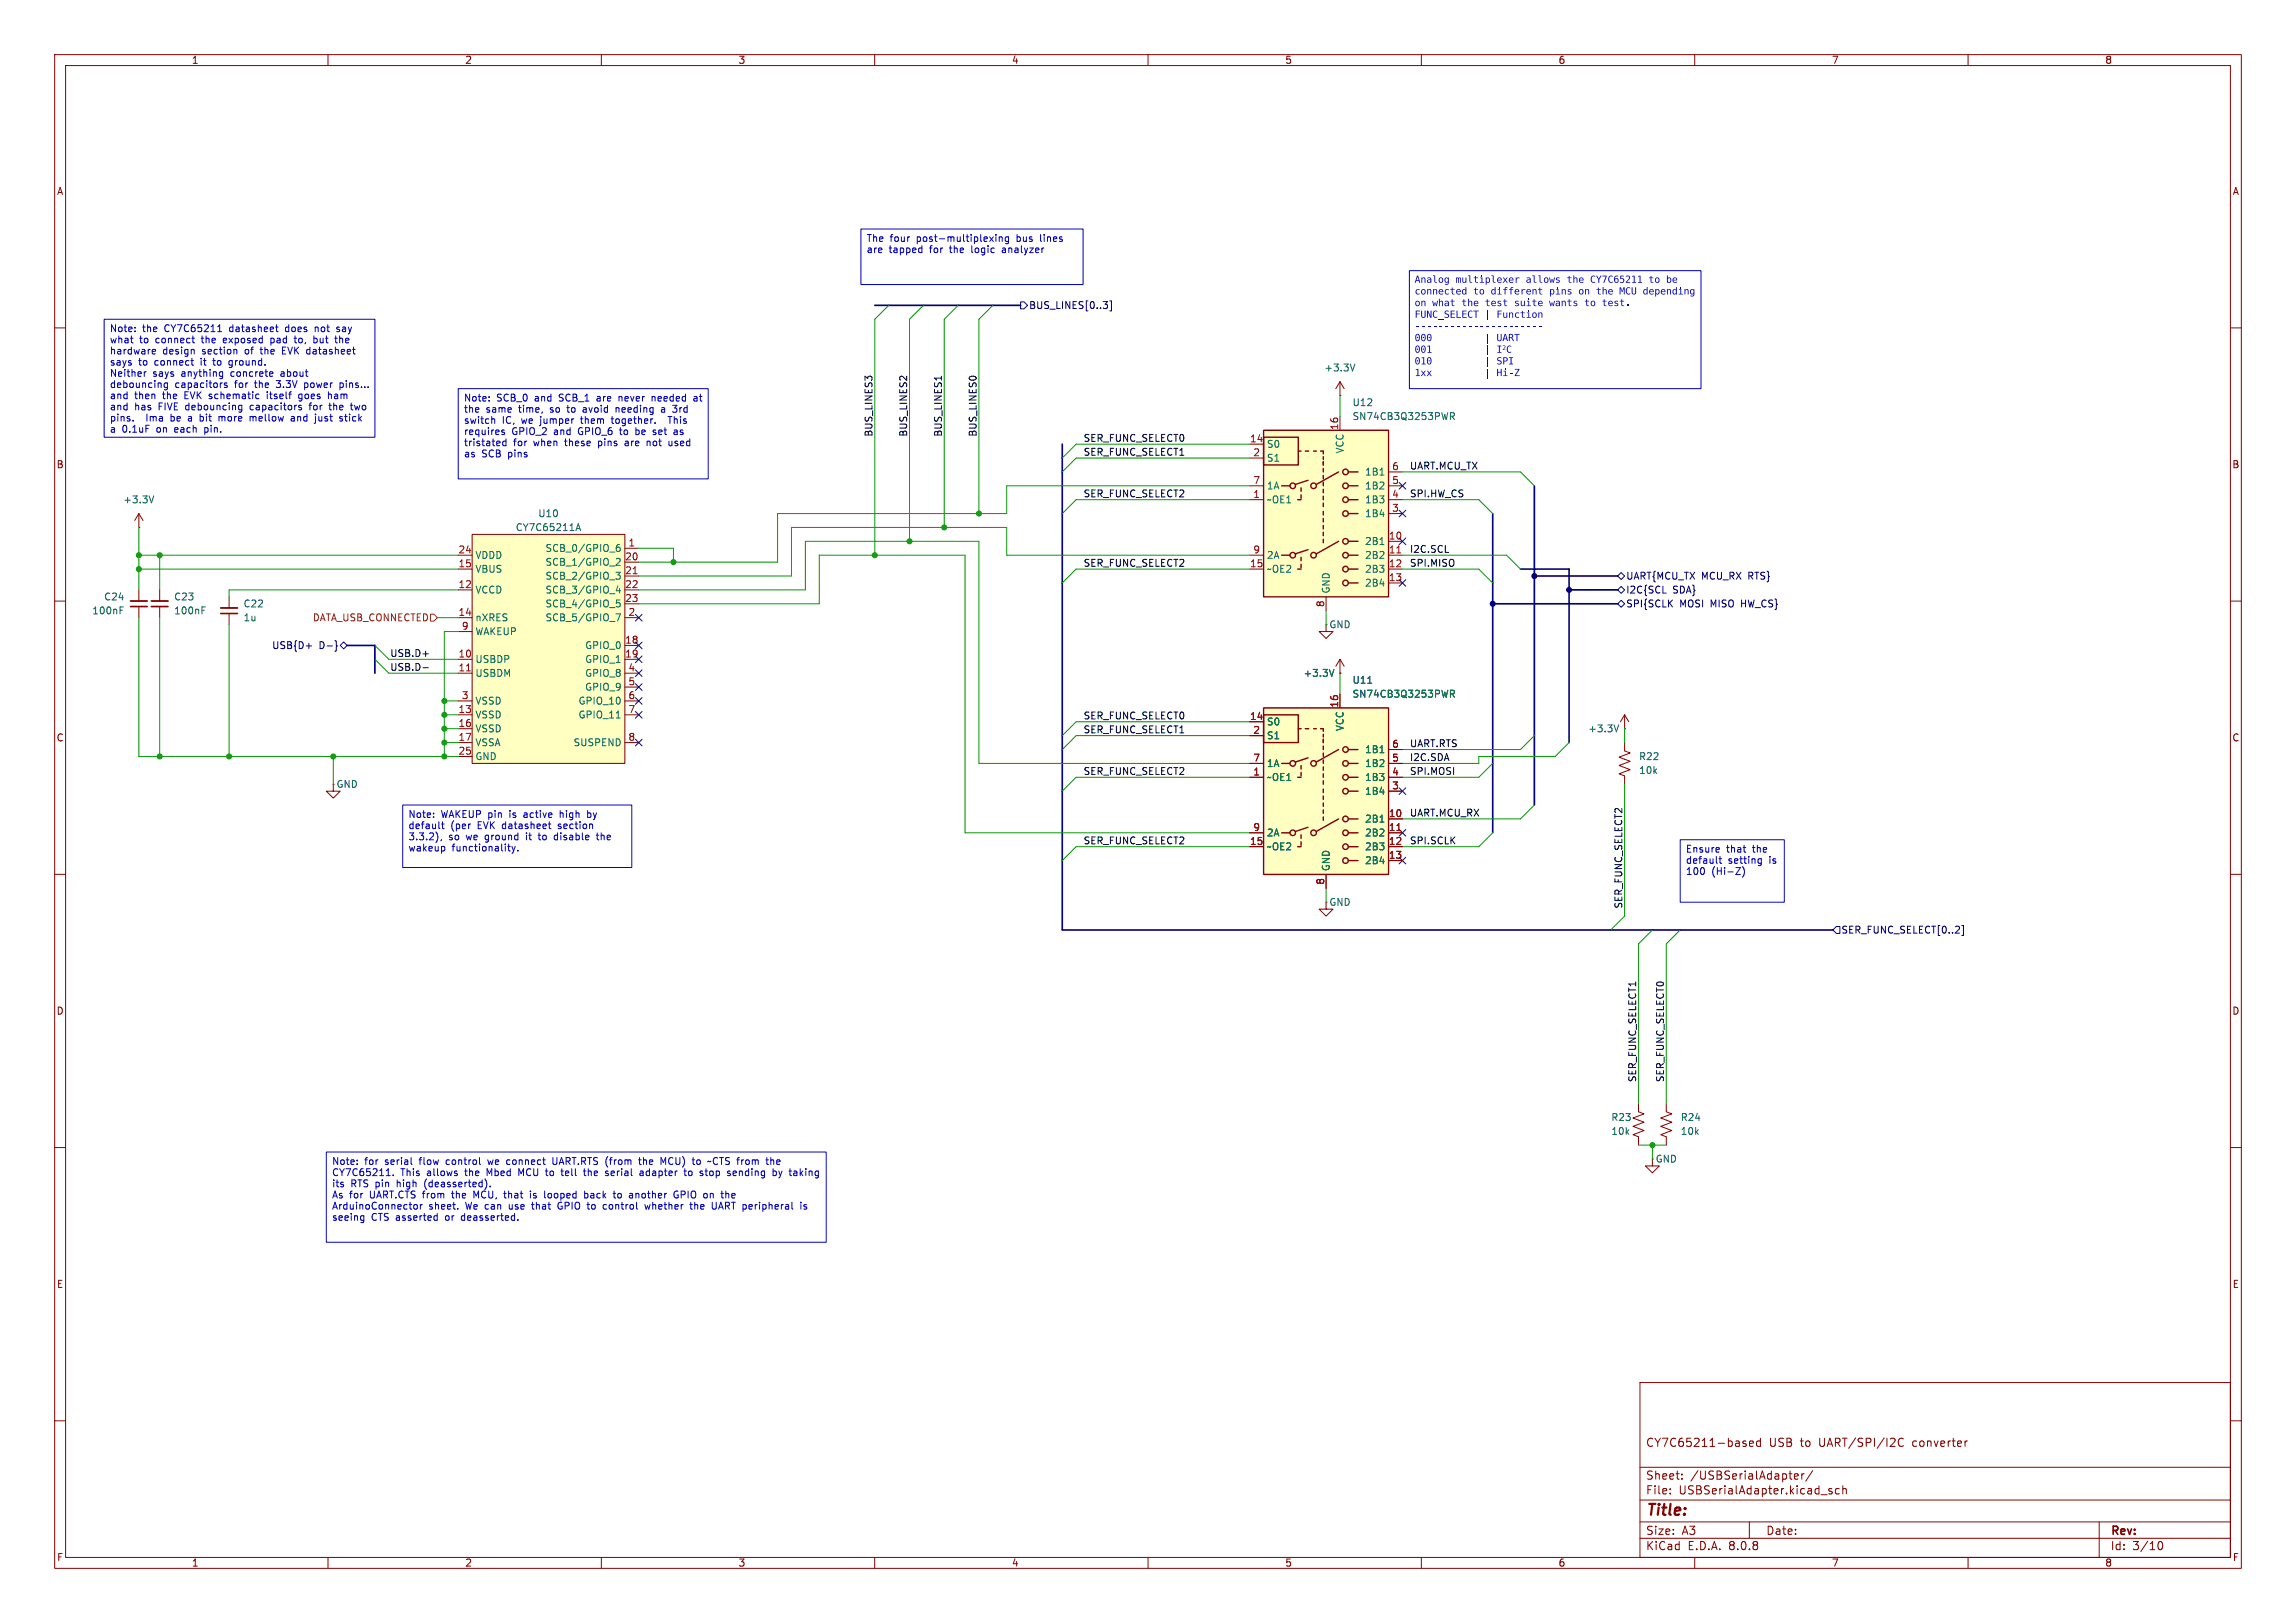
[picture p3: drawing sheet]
<svg xmlns="http://www.w3.org/2000/svg" width="420mm" height="297mm" viewBox="0 0 420 297" stroke-linecap="round" stroke-linejoin="round" font-family="sans-serif">
<defs><g id="words">
<text font-size="2.8" fill="#840000" x="301" y="277.9">Title:</text>
<g font-size="2.1" fill="#840000">
<text x="301" y="265">CY7C65211-based</text>
<text x="323.6" y="265">USB</text>
<text x="329.4" y="265">to</text>
<text x="332.9" y="265">UART/SPI/I2C</text>
<text x="350.1" y="265">converter</text>
<text x="301" y="273.7">File:</text>
<text x="301" y="271">Sheet:</text>
<text x="307.1" y="273.7">USBSerialAdapter.kicad_sch</text>
<text x="309.2" y="271">/USBSerialAdapter/</text>
<text x="301" y="281.1">Size:</text>
<text x="307.6" y="281.1">A3</text>
<text x="323" y="281.1">Date:</text>
<text x="386" y="281.3">Rev:</text>
<text x="301" y="283.9">KiCad</text>
<text x="308.7" y="283.9">E.D.A.</text>
<text x="316.3" y="283.9">8.0.8</text>
<text x="386" y="283.9">Id:</text>
<text x="390.1" y="283.9">3/10</text>
</g>
<g font-size="1.8" fill="#840000">
<text x="35" y="11.9">1</text>
<text x="85" y="11.9">2</text>
<text x="135" y="11.9">3</text>
<text x="185" y="11.9">4</text>
<text x="235" y="11.9">5</text>
<text x="285" y="11.9">6</text>
<text x="335" y="11.9">7</text>
<text x="385" y="11.9">8</text>
<text x="10.3" y="35.9">A</text>
<text x="408.3" y="35.9">A</text>
<text x="10.3" y="85.9">B</text>
<text x="408.2" y="85.9">B</text>
<text x="10.3" y="135.9">C</text>
<text x="408.2" y="135.9">C</text>
<text x="10.3" y="185.9">D</text>
<text x="408.2" y="185.9">D</text>
<text x="10.3" y="235.9">E</text>
<text x="408.3" y="235.9">E</text>
<text x="10.3" y="285.9">F</text>
<text x="35" y="286.9">1</text>
<text x="85" y="286.9">2</text>
<text x="135" y="286.9">3</text>
<text x="185" y="286.9">4</text>
<text x="235" y="286.9">5</text>
<text x="285" y="286.9">6</text>
<text x="335" y="286.9">7</text>
<text x="385" y="286.9">8</text>
<text x="408.3" y="285.9">F</text>
</g>
<g font-size="1.8" fill="#0000c2">
<text x="158.4" y="44.6">The</text>
<text x="158.4" y="46.6">are</text>
<text x="162.6" y="46.6">tapped</text>
<text x="162.8" y="44.6">four</text>
<text x="167.8" y="44.6">post-multiplexing</text>
<text x="170.2" y="46.6">for</text>
<text x="174" y="46.6">the</text>
<text x="178.2" y="46.6">logic</text>
<text x="184" y="46.6">analyzer</text>
<text x="186.3" y="44.6">bus</text>
<text x="190.8" y="44.6">lines</text>
<text x="258.8" y="54.7">connected</text>
<text x="258.8" y="59">FUNC_SELECT|</text>
<text x="276.9" y="56.9">suite</text>
<text x="283.4" y="54.7">pins</text>
<text x="20" y="61.1">Note:</text>
<text x="20" y="63.1">what</text>
<text x="20" y="65.2">hardware</text>
<text x="25.5" y="63.1">to</text>
<text x="26.1" y="61.1">the</text>
<text x="28.6" y="63.1">connect</text>
<text x="29.8" y="65.2">design</text>
<text x="30.2" y="61.1">CY7C65211</text>
<text x="37.1" y="65.2">section</text>
<text x="37.2" y="63.1">the</text>
<text x="41.3" y="63.1">exposed</text>
<text x="42.3" y="61.1">datasheet</text>
<text x="45.1" y="65.2">of</text>
<text x="48.2" y="65.2">the</text>
<text x="50.2" y="63.1">pad</text>
<text x="52.3" y="65.2">EVK datasheet</text>
<text x="52.7" y="61.1">does</text>
<text x="54.8" y="63.1">to,</text>
<text x="58.3" y="61.1">not</text>
<text x="58.4" y="63.1">but</text>
<text x="62.5" y="61.1">say</text>
<text x="62.6" y="63.1">the</text>
<text x="258.8" y="63.3">000</text>
<text x="258.8" y="65.4">001</text>
<text x="20" y="67.2">says</text>
<text x="20" y="69.3">Neither</text>
<text x="20" y="71.3">debouncing</text>
<text x="25.3" y="67.2">to</text>
<text x="27.9" y="69.3">says</text>
<text x="28.4" y="67.2">connect</text>
<text x="32" y="71.3">capacitors</text>
<text x="33.3" y="69.3">anything</text>
<text x="37" y="67.2">it</text>
<text x="39.5" y="67.2">to</text>
<text x="42.5" y="69.3">concrete</text>
<text x="42.5" y="67.2">ground.</text>
<text x="43.1" y="71.3">for</text>
<text x="46.9" y="71.3">the</text>
<text x="51.1" y="71.3">3.3V</text>
<text x="51.8" y="69.3">about</text>
<text x="56.3" y="71.3">power</text>
<text x="63" y="71.3">pins...</text>
<text x="258.8" y="67.5">010</text>
<text x="258.8" y="69.7">1xx</text>
<text x="20" y="73.4">and</text>
<text x="20" y="75.4">and</text>
<text x="20" y="77.5">pins.</text>
<text x="24.6" y="73.4">then</text>
<text x="24.6" y="75.4">has</text>
<text x="26.9" y="77.5">Ima</text>
<text x="29.1" y="75.4">FIVE debouncing</text>
<text x="29.9" y="73.4">the</text>
<text x="31.5" y="77.5">be</text>
<text x="34" y="73.4">EVK schematic</text>
<text x="34.9" y="77.5">a</text>
<text x="37.2" y="77.5">bit</text>
<text x="40.9" y="77.5">more</text>
<text x="46.2" y="75.4">capacitors</text>
<text x="46.8" y="77.5">mellow</text>
<text x="49.5" y="73.4">itself</text>
<text x="54.5" y="77.5">and</text>
<text x="55.5" y="73.4">goes</text>
<text x="57.3" y="75.4">for</text>
<text x="59.1" y="77.5">just</text>
<text x="61.1" y="73.4">ham</text>
<text x="61.1" y="75.4">the</text>
<text x="63.8" y="77.5">stick</text>
<text x="65.3" y="75.4">two</text>
<text x="84.8" y="73.8">Note:</text>
<text x="84.8" y="75.8">the</text>
<text x="84.8" y="77.9">switch</text>
<text x="88.9" y="75.8">same</text>
<text x="90.8" y="73.8">SCB_0</text>
<text x="91.9" y="77.9">IC,</text>
<text x="95" y="75.8">time,</text>
<text x="95.5" y="77.9">we</text>
<text x="97.9" y="73.8">and</text>
<text x="99.1" y="77.9">jumper</text>
<text x="100.9" y="75.8">so</text>
<text x="102.6" y="73.8">SCB_1</text>
<text x="104.3" y="75.8">to</text>
<text x="106.8" y="77.9">them</text>
<text x="107.3" y="75.8">avoid</text>
<text x="109.7" y="73.8">are</text>
<text x="112.6" y="77.9">together.</text>
<text x="113.5" y="75.8">needing</text>
<text x="113.8" y="73.8">never</text>
<text x="120.1" y="73.8">needed</text>
<text x="122.1" y="75.8">a</text>
<text x="123.4" y="77.9">This</text>
<text x="124.4" y="75.8">3rd</text>
<text x="128" y="73.8">at</text>
<text x="20" y="79.5">a</text>
<text x="22.3" y="79.5">0.1uF</text>
<text x="28.8" y="79.5">on</text>
<text x="32.2" y="79.5">each</text>
<text x="37.9" y="79.5">pin.</text>
<text x="84.8" y="79.9">requires</text>
<text x="84.8" y="82">tristated</text>
<text x="93.6" y="79.9">GPIO_2</text>
<text x="93.9" y="82">for</text>
<text x="97.8" y="82">when</text>
<text x="101.4" y="79.9">and</text>
<text x="103.6" y="82">these</text>
<text x="106.1" y="79.9">GPIO_6</text>
<text x="109.9" y="82">pins</text>
<text x="113.9" y="79.9">to</text>
<text x="115" y="82">are</text>
<text x="116.9" y="79.9">be</text>
<text x="119.2" y="82">not</text>
<text x="120.3" y="79.9">set</text>
<text x="123.4" y="82">used</text>
<text x="124.4" y="79.9">as</text>
<text x="84.8" y="84">as</text>
<text x="88.1" y="84">SCB</text>
<text x="93" y="84">pins</text>
<text x="74.6" y="150">Note:</text>
<text x="80.7" y="150">WAKEUP pin</text>
<text x="93.5" y="150">is</text>
<text x="96.3" y="150">active</text>
<text x="103.1" y="150">high</text>
<text x="108.3" y="150">by</text>
<text x="74.6" y="152">default</text>
<text x="74.6" y="154.1">3.3.2),</text>
<text x="82.1" y="154.1">so</text>
<text x="82.4" y="152">(per</text>
<text x="85.4" y="154.1">we</text>
<text x="87.5" y="152">EVK datasheet</text>
<text x="89" y="154.1">ground</text>
<text x="96.7" y="154.1">it</text>
<text x="99.2" y="154.1">to</text>
<text x="102.3" y="154.1">disable</text>
<text x="102.6" y="152">section</text>
<text x="110.3" y="154.1">the</text>
<text x="74.6" y="156.1">wakeup</text>
<text x="82.7" y="156.1">functionality.</text>
<text x="308.3" y="156.3">Ensure</text>
<text x="308.3" y="158.4">default</text>
<text x="308.3" y="160.4">100</text>
<text x="313.1" y="160.4">(Hi-Z)</text>
<text x="315.8" y="156.3">that</text>
<text x="316.1" y="158.4">setting</text>
<text x="320.7" y="156.3">the</text>
<text x="323.8" y="158.4">is</text>
<text x="60.6" y="213.5">Note:</text>
<text x="60.6" y="215.5">CY7C65211.</text>
<text x="66.7" y="213.5">for</text>
<text x="70.5" y="213.5">serial</text>
<text x="73.3" y="215.5">This</text>
<text x="77" y="213.5">flow</text>
<text x="78.2" y="215.5">allows</text>
<text x="82.1" y="213.5">control</text>
<text x="85.4" y="215.5">the</text>
<text x="89.5" y="215.5">Mbed</text>
<text x="90" y="213.5">we</text>
<text x="93.6" y="213.5">connect</text>
<text x="95.5" y="215.5">MCU to</text>
<text x="102.2" y="213.5">UART.RTS (from</text>
<text x="103.8" y="215.5">tell</text>
<text x="108.1" y="215.5">the</text>
<text x="112.2" y="215.5">serial</text>
<text x="118.4" y="213.5">the</text>
<text x="118.7" y="215.5">adapter</text>
<text x="122.5" y="213.5">MCU)</text>
<text x="127.1" y="215.5">to</text>
<text x="128.6" y="213.5">to</text>
<text x="130.1" y="215.5">stop</text>
<text x="131.7" y="213.5">~CTS from</text>
<text x="135.4" y="215.5">sending</text>
<text x="142.7" y="213.5">the</text>
<text x="143.9" y="215.5">by</text>
<text x="147.1" y="215.5">taking</text>
<text x="60.6" y="217.6">its</text>
<text x="60.6" y="219.6">As for</text>
<text x="60.6" y="221.7">ArduinoConnector</text>
<text x="64.2" y="217.6">RTS pin</text>
<text x="67.8" y="219.6">UART.CTS from</text>
<text x="72.9" y="217.6">high</text>
<text x="78.1" y="217.6">(deasserted).</text>
<text x="78.4" y="221.7">sheet.</text>
<text x="83.2" y="219.6">the</text>
<text x="85.3" y="221.7">We can</text>
<text x="87.3" y="219.6">MCU,</text>
<text x="93.1" y="219.6">that</text>
<text x="93.6" y="221.7">use</text>
<text x="98" y="221.7">that</text>
<text x="98" y="219.6">is</text>
<text x="100.9" y="219.6">looped</text>
<text x="102.9" y="221.7">GPIO to</text>
<text x="108.4" y="219.6">back</text>
<text x="111.6" y="221.7">control</text>
<text x="114" y="219.6">to</text>
<text x="117" y="219.6">another</text>
<text x="119.5" y="221.7">whether</text>
<text x="125.4" y="219.6">GPIO on</text>
<text x="128" y="221.7">the</text>
<text x="132.1" y="221.7">UART peripheral</text>
<text x="134.5" y="219.6">the</text>
<text x="60.6" y="223.7">seeing</text>
<text x="67.9" y="223.7">CTS asserted</text>
<text x="81.8" y="223.7">or</text>
<text x="84.9" y="223.7">deasserted.</text>
</g>
<g font-size="1.8" fill="#000084">
<text x="188.2" y="56.7">BUS_LINES[0..3]</text>
<text x="297.4" y="106.3">UART{MCU_TX MCU_RX RTS}</text>
<text x="297.4" y="108.8">I2C{SCL</text>
<text x="297.4" y="111.4">SPI{SCLK</text>
<text x="306" y="108.8">SDA}</text>
<text x="307.2" y="111.4">MOSI</text>
<text x="313" y="111.4">MISO</text>
<text x="318.8" y="111.4">HW_CS}</text>
<text x="49.7" y="119">USB{D+</text>
<text x="58.4" y="119">D-}</text>
<text x="336.7" y="171">SER_FUNC_SELECT[0..2]</text>
</g>
<g font-size="1.8" fill="#006464">
<text x="242.2" y="68.2">+3.3V</text>
<text x="247.3" y="74.5">U12</text>
<text x="247.3" y="77.1">SN74CB3Q3253PWR</text>
<text x="231.6" y="82.1">S0</text>
<text x="246" y="83.1" transform="rotate(-90 246 83.1)">VCC</text>
<text x="231.6" y="84.7">S1</text>
<text x="231.6" y="89.8">1A</text>
<text x="249.6" y="89.8">1B2</text>
<text x="249.6" y="87.2">1B1</text>
<text x="22.5" y="92.3">+3.3V</text>
<text x="98.4" y="94.8">U10</text>
<text x="231.6" y="92.3">~OE1</text>
<text x="249.6" y="94.8">1B4</text>
<text x="249.6" y="92.3">1B3</text>
<text x="94.2" y="97.4">CY7C65211A</text>
<text x="99.7" y="101.2">SCB_0/GPIO_6</text>
<text x="249.6" y="99.9">2B1</text>
<text x="86.9" y="105">VBUS</text>
<text x="86.9" y="102.5">VDDD</text>
<text x="99.7" y="103.7">SCB_1/GPIO_2</text>
<text x="99.7" y="106.3">SCB_2/GPIO_3</text>
<text x="231.6" y="105">~OE2</text>
<text x="231.6" y="102.5">2A</text>
<text x="249.6" y="102.5">2B2</text>
<text x="249.6" y="105">2B3</text>
<text x="249.6" y="107.5">2B4</text>
<text x="16.8" y="112.6">100nF</text>
<text x="19" y="110.1">C24</text>
<text x="31.8" y="112.6">100nF</text>
<text x="31.8" y="110.1">C23</text>
<text x="44.5" y="113.9">1u</text>
<text x="44.5" y="111.3">C22</text>
<text x="86.9" y="108.8">VCCD</text>
<text x="86.9" y="113.9">nXRES</text>
<text x="99.7" y="113.9">SCB_5/GPIO_7</text>
<text x="99.7" y="108.8">SCB_3/GPIO_4</text>
<text x="99.7" y="111.4">SCB_4/GPIO_5</text>
<text x="243.4" y="108.7" transform="rotate(-90 243.4 108.7)">GND</text>
<text x="86.9" y="116.4">WAKEUP</text>
<text x="106.9" y="119">GPIO_0</text>
<text x="243.1" y="115.2">GND</text>
<text x="86.9" y="121.5">USBDP</text>
<text x="86.9" y="124.1">USBDM</text>
<text x="106.9" y="121.5">GPIO_1</text>
<text x="106.9" y="124.1">GPIO_8</text>
<text x="238.4" y="124.1">+3.3V</text>
<text x="247.3" y="125.3">U11</text>
<text x="86.9" y="131.7">VSSD</text>
<text x="86.9" y="129.1">VSSD</text>
<text x="105.7" y="129.1">GPIO_10</text>
<text x="105.7" y="131.7">GPIO_11</text>
<text x="106.9" y="126.6">GPIO_9</text>
<text x="247.3" y="127.9">SN74CB3Q3253PWR</text>
<text x="86.9" y="134.2">VSSD</text>
<text x="86.9" y="136.8">VSSA</text>
<text x="104.8" y="136.8">SUSPEND</text>
<text x="231.6" y="132.9">S0</text>
<text x="231.6" y="135.5">S1</text>
<text x="246" y="133.9" transform="rotate(-90 246 133.9)">VCC</text>
<text x="290.4" y="134.2">+3.3V</text>
<text x="86.9" y="139.3">GND</text>
<text x="231.6" y="143.1">~OE1</text>
<text x="231.6" y="140.6">1A</text>
<text x="249.6" y="143.1">1B3</text>
<text x="249.6" y="140.6">1B2</text>
<text x="249.6" y="138">1B1</text>
<text x="299.7" y="141.8">10k</text>
<text x="299.7" y="139.3">R22</text>
<text x="61.5" y="144.4">GND</text>
<text x="249.6" y="145.6">1B4</text>
<text x="231.6" y="155.8">~OE2</text>
<text x="231.6" y="153.3">2A</text>
<text x="249.6" y="150.7">2B1</text>
<text x="249.6" y="153.3">2B2</text>
<text x="249.6" y="155.8">2B3</text>
<text x="243.4" y="159.5" transform="rotate(-90 243.4 159.5)">GND</text>
<text x="249.6" y="158.3">2B4</text>
<text x="243.1" y="166">GND</text>
<text x="294.6" y="207.9">10k</text>
<text x="294.6" y="205.3">R23</text>
<text x="307.3" y="207.9">10k</text>
<text x="307.3" y="205.3">R24</text>
<text x="302.8" y="213">GND</text>
</g>
<g font-size="1.8" fill="#0f0f0f">
<text x="159.7" y="80" transform="rotate(-90 159.7 80)">BUS_LINES3</text>
<text x="166" y="80" transform="rotate(-90 166 80)">BUS_LINES2</text>
<text x="172.4" y="80" transform="rotate(-90 172.4 80)">BUS_LINES1</text>
<text x="178.7" y="80" transform="rotate(-90 178.7 80)">BUS_LINES0</text>
<text x="198.1" y="83.5">SER_FUNC_SELECT1</text>
<text x="198.1" y="80.9">SER_FUNC_SELECT0</text>
<text x="257.8" y="86">UART.MCU_TX</text>
<text x="198.1" y="91.1">SER_FUNC_SELECT2</text>
<text x="257.8" y="91.1">SPI.HW_CS</text>
<text x="257.8" y="101.3">I2C.SCL</text>
<text x="198.1" y="103.8">SER_FUNC_SELECT2</text>
<text x="257.8" y="103.8">SPI.MISO</text>
<text x="71.3" y="122.8">USB.D-</text>
<text x="71.3" y="120.3">USB.D+</text>
<text x="198.1" y="131.7">SER_FUNC_SELECT0</text>
<text x="198.1" y="134.3">SER_FUNC_SELECT1</text>
<text x="257.8" y="136.8">UART.RTS</text>
<text x="198.1" y="141.9">SER_FUNC_SELECT2</text>
<text x="257.8" y="141.9">SPI.MOSI</text>
<text x="257.8" y="139.4">I2C.SDA</text>
<text x="257.8" y="149.5">UART.MCU_RX</text>
<text x="198.1" y="154.6">SER_FUNC_SELECT2</text>
<text x="257.8" y="154.6">SPI.SCLK</text>
<text x="296.8" y="166.4" transform="rotate(-90 296.8 166.4)">SER_FUNC_SELECT2</text>
<text x="299.4" y="198.1" transform="rotate(-90 299.4 198.1)">SER_FUNC_SELECT1</text>
<text x="304.5" y="198.1" transform="rotate(-90 304.5 198.1)">SER_FUNC_SELECT0</text>
</g>
<g font-size="1.8" fill="#a90000">
<text x="228.6" y="81">14</text>
<text x="229.2" y="83.6">2</text>
<text x="244.9" y="78.8" transform="rotate(-90 244.9 78.8)">16</text>
<text x="229.2" y="88.6">7</text>
<text x="254.6" y="88.6">5</text>
<text x="254.6" y="86.1">6</text>
<text x="229.2" y="91.2">1</text>
<text x="254.6" y="93.7">3</text>
<text x="254.6" y="91.2">4</text>
<text x="83.8" y="101.3">24</text>
<text x="114.9" y="100.1">1</text>
<text x="229.2" y="101.3">9</text>
<text x="254" y="98.8">10</text>
<text x="254" y="101.3">11</text>
<text x="83.8" y="107.7">12</text>
<text x="83.8" y="103.9">15</text>
<text x="114.3" y="102.6">20</text>
<text x="114.3" y="105.2">21</text>
<text x="114.3" y="107.7">22</text>
<text x="228.6" y="103.9">15</text>
<text x="254" y="103.9">12</text>
<text x="254" y="106.4">13</text>
<text x="83.8" y="112.8">14</text>
<text x="114.3" y="110.2">23</text>
<text x="114.9" y="112.8">2</text>
<text x="242.3" y="111.2" transform="rotate(-90 242.3 111.2)">8</text>
<text x="84.4" y="115.3">9</text>
<text x="114.3" y="117.9">18</text>
<text x="83.8" y="120.4">10</text>
<text x="83.8" y="122.9">11</text>
<text x="114.3" y="120.4">19</text>
<text x="114.9" y="122.9">4</text>
<text x="114.9" y="125.5">5</text>
<text x="83.8" y="130.6">13</text>
<text x="84.4" y="128">3</text>
<text x="114.9" y="128">6</text>
<text x="114.9" y="130.6">7</text>
<text x="228.6" y="131.8">14</text>
<text x="244.9" y="129.6" transform="rotate(-90 244.9 129.6)">16</text>
<text x="83.8" y="133.1">16</text>
<text x="83.8" y="135.6">17</text>
<text x="114.9" y="135.6">8</text>
<text x="229.2" y="134.4">2</text>
<text x="254.6" y="136.9">6</text>
<text x="83.8" y="138.2">25</text>
<text x="229.2" y="142">1</text>
<text x="229.2" y="139.4">7</text>
<text x="254.6" y="142">4</text>
<text x="254.6" y="139.4">5</text>
<text x="254" y="149.6">10</text>
<text x="254.6" y="144.5">3</text>
<text x="228.6" y="154.7">15</text>
<text x="229.2" y="152.1">9</text>
<text x="254" y="152.1">11</text>
<text x="254" y="154.7">12</text>
<text x="242.3" y="162" transform="rotate(-90 242.3 162)">8</text>
<text x="254" y="157.2">13</text>
</g>
<text font-size="1.8" fill="#725600" x="57.1" y="113.9">DATA_USB_CONNECTED</text>
</g></defs>
<g fill="none" stroke="#840000" stroke-width=".18">
<path d="M10 10h400v277h-400zM12 12h396v273h-396zM60 10v2M110 10v2M160 10v2M210 10v2M260 10v2M310 10v2M360 10v2M10 60h2M408 60h2M10 110h2"/>
<path d="M408 110h2M10 160h2M61 143.5v1.3h1.2l-1.2 1.3-1.3-1.3h1.3M408 160h2M10 210h2M408 210h2M300 253h108v32h-108zM10 260h2M300 278.5h108M300 274.5h108M300 268.5h108M305.5 273.2v.2"/>
<path d="M305.5 272.5v.1M307.7 270.5v.2M307.7 269.8v.1M319.2 264.2l.2 .2-.2 .3M319.2 263.7l.2 .1M320 278.5v3M320 264.2l.7-.2v-.2l-.5-.1-.2 .2 .1 .7h.6M322 263.8l-.4-.1-.3 .3v.4l.1 .2h.6M322 263.2v1.5M328.2 270.2l.7-.2v-.2l-.5-.1-.2 .2 .1 .7h.6M329.6 269.7v1M330 269.7l-.3 .1-.1 .2"/>
<path d="M331.6 269.1l-1.3 1.9M335.1 272.5l-.4-.1-.2 .2 .1 .2 .5 .2v.3h-.6M336.4 272.5l-.4-.1-.3 .3v.4l.2 .2h.5M337.1 272.5l.2-.1 .4 .1v.9M337.1 271.9v1.5M348.2 263.3a.6 .6 0 0 0-.8 0 .6 .6 0 0 0-.2 .7 .56 .56 0 0 0 .3 .6 .56 .56 0 0 0 .7-.1M359.9 263.7l-.4 .1M384 278.5v6.5M408 260h2M60 285v2M110 285v2M160 285v2"/>
<path d="M210 285v2M260 285v2M300 281.5h108M310 285v2M360 285v2M394.7 282.7l.2-.5 .2-.1a.8 .8 0 0 1 .5 .7 .8 .8 0 0 1-.5 .8l-.2-.2-.2-.4"/>
</g>
<path d="M86.4 97.8h27.9v41.9h-27.9z" fill="#ffffc2"/>
<g fill="none" stroke="#840000" stroke-width=".18">
<path d="M245.1 72.4h.1M245.1 69.9l-.8 1.2M245.1 69.9v2.5M245.1 69.9l.8 1.2M86.4 97.8h27.9v41.9h-27.9zM25.4 108v2M25.4 111v2M83.8 108h2.6M83.8 113h2.6M83.8 104.1h2.6M83.8 101.6h2.6M83.8 115.6h2.6"/>
<path d="M114.3 100.3h2.5M114.3 108h2.5M114.3 113h2.5M114.3 118.1h2.5M114.3 102.9h2.5M114.3 105.4h2.5M114.3 110.5h2.5M83.8 120.7h2.6M83.8 123.2h2.6M83.8 130.8h2.6M83.8 133.4h2.6M83.8 135.9h2.6"/>
<path d="M83.8 138.4h2.6M83.8 128.3h2.6M114.3 120.7h2.5M114.3 123.2h2.5M114.3 130.8h2.5M114.3 135.9h2.5M114.3 128.3h2.5M114.3 125.7h2.5M297.2 133.4h.1M297.2 135.9v1.5l1 .4-2 .8 2 .7-2 .8 2 .7-2 .8 1 .4v1.5M297.2 130.8l-.8 1.3M297.2 130.8v2.6"/>
<path d="M297.2 130.8l.7 1.3M242.6 165.1v1.3h1.2l-1.2 1.2-1.3-1.2h1.3"/>
</g>
<g fill="none" stroke="#006464" stroke-width=".18">
<path d="M247.8 66.6l-.4 1.3M105.3 97.1l.5-1.3 .4 1.3M105.5 96.7h.6M113.3 99.6l-.3 .1a.86 .86 0 0 0 0 1.2l.4-.1v-.4l-.2-.3-.4 .1-.1 .2M22 111.1h.6M22 111.7h.4M112.7 104.7h.7l-.4 .5 .4 .1v.6l-.2 .1-.5-.1M112.7 112.3h.8l-.5 1.3M112.7 102.3l.5-.1 .2 .3-.7 .9h.7M113 107.2l-.3 .9h.8M113.3 107.7v.8M113.4 109.8h-.6l-.1 .6 .2-.1h.4l.1 .2v.4l-.2 .2-.5-.2"/>
<path d="M112.7 131.4h.7M296.1 132.7l-.4 1.2"/>
</g>
<path d="M115.8 105h.7M85.3 122.8h.8" fill="none" stroke="#a90000" stroke-width=".18"/>
<path d="M23.9 110h3" fill="none" stroke="#840000" stroke-width=".33"/>
<path d="M23.9 111h3" fill="none" stroke="#840000" stroke-width=".3"/>
<path d="M231.1 78.7h22.9v30.5h-22.9z" fill="#ffffc2"/>
<g fill="none" stroke="#840000" stroke-width=".25">
<path d="M231.1 78.7h22.9v30.5h-22.9zM231.1 80h6.4v5.1h-6.4zM234.4 88.9h1.6M237.4 91.4h.6M237.5 82.6h.5M238 89.3v.6M238 90.6v.6M238.8 82.6h.6M239.3 87.9l-2.3 .7M240.3 82.6h.5M241.6 82.6h.5v.5M242.1 83.6v.5"/>
<path d="M242.1 84.5v.6M242.1 85.7v.7M242.1 87v.6M242.1 88.3v.6M242.1 89.5v.7M242.1 90.8v.6M242.1 92.1v.6M242.1 93.6v.6M242.1 94.9v.6M242.1 96.1v.7M242.1 97.4v.6M242.1 98.7v.6"/>
<path d="M244.9 99.1l-4.1 2.2M244.9 86.4l-4.1 2.2M246.6 88.9h1.8M246.6 91.4h1.8M246.6 99.1h1.8M246.6 94h1.8M246.6 86.4h1.8M234.4 101.6h1.6M237.4 104.1h.6M238 102v.6M238 103.3v.6M239.3 100.6l-2.3 .7"/>
<path d="M246.6 101.6h1.8M246.6 104.1h1.8M246.6 106.7h1.8"/>
<circle cx="236.5" cy="88.9" r=".51"/>
<circle cx="240.3" cy="88.9" r=".51"/>
<circle cx="246.1" cy="88.9" r=".51"/>
<circle cx="246.1" cy="99.1" r=".51"/>
<circle cx="246.1" cy="86.4" r=".51"/>
<circle cx="246.1" cy="91.4" r=".51"/>
<circle cx="246.1" cy="94" r=".51"/>
<circle cx="236.5" cy="101.6" r=".51"/>
<circle cx="240.3" cy="101.6" r=".51"/>
<circle cx="246.1" cy="104.1" r=".51"/>
<circle cx="246.1" cy="101.6" r=".51"/>
<circle cx="246.1" cy="106.7" r=".51"/>
</g>
<g fill="none" stroke="#840000" stroke-width=".18">
<path d="M245.1 76.2v2.5M25.4 96.5h.1M25.4 94l-.8 1.3M25.4 94v2.5M25.4 94l.8 1.3M228.6 91.4h2.5M228.6 81.3h2.5M228.6 83.8h2.5M228.6 88.9h2.5M254 91.4h2.5M254 99.1h2.5M254 94h2.5"/>
<path d="M254 88.9h2.5M254 86.4h2.5M29.2 108v2M29.2 111v2M41.9 109.2v2.1M41.9 112.3v2M228.6 101.6h2.5M228.6 104.1h2.5M242.6 109.2v2.6M254 101.6h2.5M254 104.1h2.5M254 106.7h2.5"/>
</g>
<path d="M265.3 76.2l.6-.1 .1-.2v-.3l-.7-.1v1.3M265.6 76.2l.4 .6M28.1 90.7l-.4 1.3M252.4 99.6h.7M252.4 86.9h.7M36.9 111.7h.5M36.9 111.1h.6" fill="none" stroke="#006464" stroke-width=".18"/>
<path d="M255.5 101.2h.7" fill="none" stroke="#a90000" stroke-width=".18"/>
<path d="M27.7 110h3M40.4 111.3h3" fill="none" stroke="#840000" stroke-width=".33"/>
<path d="M27.7 111h3M40.4 112.3h3" fill="none" stroke="#840000" stroke-width=".3"/>
<path d="M231.1 129.5h22.9v30.5h-22.9z" fill="#ffffc2"/>
<g fill="none" stroke="#840000" stroke-width=".25">
<path d="M231.1 130.8h6.4v5.1h-6.4zM231.1 129.5h22.9v30.5h-22.9zM234.4 139.7h1.6M237.5 133.4h.5M238.8 133.4h.6M239.3 138.7l-2.3 .7M240.3 133.4h.5M241.6 133.4h.5v.5M242.1 134.4v.5M242.1 135.3v.6M242.1 136.5v.7M242.1 137.8v.6"/>
<path d="M242.1 139.1v.6M244.9 137.2l-4.1 2.2M246.6 139.7h1.8M246.6 137.2h1.8M234.4 152.4h1.6M237.4 154.9h.6M237.4 142.2h.6M238 140.1v.6M238 141.4v.6M238 152.8v.6M238 154.1v.6M239.3 151.4l-2.3 .7"/>
<path d="M242.1 140.3v.7M242.1 141.6v.6M242.1 142.9v.6M242.1 144.4v.6M242.1 145.7v.6M242.1 146.9v.7M242.1 148.2v.6M242.1 149.5v.6M244.9 149.9l-4.1 2.2M246.6 152.4h1.8M246.6 154.9h1.8M246.6 142.2h1.8"/>
<path d="M246.6 157.5h1.8M246.6 149.9h1.8M246.6 144.8h1.8"/>
<circle cx="236.5" cy="139.7" r=".51"/>
<circle cx="240.3" cy="139.7" r=".51"/>
<circle cx="246.1" cy="139.7" r=".51"/>
<circle cx="246.1" cy="137.2" r=".51"/>
<circle cx="236.5" cy="152.4" r=".51"/>
<circle cx="240.3" cy="152.4" r=".51"/>
<circle cx="246.1" cy="144.8" r=".51"/>
<circle cx="246.1" cy="154.9" r=".51"/>
<circle cx="246.1" cy="152.4" r=".51"/>
<circle cx="246.1" cy="149.9" r=".51"/>
<circle cx="246.1" cy="142.2" r=".51"/>
<circle cx="246.1" cy="157.5" r=".51"/>
</g>
<g fill="none" stroke="#840000" stroke-width=".18">
<path d="M242.6 114.3v1.3h1.2l-1.2 1.2-1.3-1.2h1.3M228.6 132.1h2.5M228.6 134.6h2.5M228.6 139.7h2.5M245.1 123.2h.1M245.1 120.7v2.5M245.1 127v2.5M245.1 120.7l-.8 1.2M245.1 120.7l.8 1.2M254 139.7h2.5M254 137.2h2.5M228.6 142.2h2.5"/>
<path d="M228.6 152.4h2.5M228.6 154.9h2.5M254 142.2h2.5M254 149.9h2.5M254 152.4h2.5M254 154.9h2.5M254 157.5h2.5M254 144.8h2.5M242.6 160v2.6M299.7 201.9v1.6l1 .3-2 .8 2 .8-2 .7 2 .8-2 .7 1 .4v1.6M302.3 212.1v1.3h1.2l-1.2 1.2-1.3-1.2h1.3M304.8 201.9v1.6l1 .3-2 .8 2 .8-2 .7 2 .8-2 .7 1 .4v1.6"/>
</g>
<path d="M244 122.5l-.4 1.3M250.2 125h.7M252.4 137.7h.7M265.3 127l.6-.1 .1-.2v-.3l-.7-.1v1.3M265.6 127l.4 .6M252.4 150.4h.7" fill="none" stroke="#006464" stroke-width=".18"/>
<path d="M255.5 152h.7" fill="none" stroke="#a90000" stroke-width=".18"/>
<path d="M78.7 112.4h.7l.6 .6-.6 .7h-.7z" fill="none" stroke="#725600" stroke-width=".18"/>
<path d="M186.7 55.2h.6l.7 .7-.7 .6h-.6zM201.8 55.2h.8l-.4 .5 .3 .1 .1 .4-.3 .3h-.3M203 55.1h.3v1.8h-.3M56 118.2h1M61.3 117.2l.2 .2v.6l.2 .2-.2 .2v.6l-.2 .2M62.2 118.1l.7-.6 .6 .6-.6 .6zM295.9 105.4l.6-.6 .7 .6-.7 .6zM295.9 108l.6-.7 .7 .7-.7 .6zM295.9 110.5l.6-.6 .7 .6-.7 .6zM304.2 108.5h.6M335.9 169.5h.6v1.3h-.6l-.6-.6zM358.9 169.4h.3v1.8h-.3" fill="none" stroke="#000084" stroke-width=".18"/>
<path d="M172.2 68.8v.8M77.4 119.7h.9M77.4 122.2h.9" fill="none" stroke="#0f0f0f" stroke-width=".18"/>
<g fill="none" stroke="#0000c2" stroke-width=".18">
<path d="M19 58.4h49.6v21.6h-49.6zM24.7 59.9v.1M40.1 59.6l.1-.2v1.3M50.4 59.8h.5M57.7 59.8v.9M57.8 59.8l-.1 .2M62 59.8l-.4 .2v.2l.4 .1M257.8 49.5h53.3v21.6h-53.3zM23.9 61.9h.4M24.2 62.7h.1M24.3 76.9v.2M24.7 60.6v.1"/>
<path d="M26.4 68v.9M26.8 68l-.4 .3M27.9 64.7h.5M27.9 64l.4-.1 .1 .3-.6 .2M30.1 70.2v.6l.2 .1h.3M30.6 70.1v1l-.2 .2h-.3M35.1 61.9h.5M35.2 66.8h.2M35.3 62.7h.3M35.5 64v.8M36.6 75.8v1.3M36.6 77l.1 .1"/>
<path d="M39.8 60.7h.7M40.1 76.2v.9M40.4 68l.3 .1M40.5 70.1h.2M40.7 68v1.1l-.2 .2M40.7 68.8l-.3 .1M41.5 70.1h-.3l-.2 .2 .1 .1 .4 .2v.3h-.5M41.9 67.2l.2 .1M42.1 66l-.2 .2v.4l.2 .2M43.3 64.1v.7M43.9 74.2h.3M44.2 74.2v1l-.1 .2h-.3"/>
<path d="M44.2 74.9l-.3 .1M45.7 76.2v.9M47.3 72.1l.1 .1M47.4 72.9l-.1 .1M48.9 72.1v.9M49.6 61.9v1.3M49.6 62.7h.1M49.7 61.9l-.1 .1M49.7 68l.2 .3-.6 .2M49.9 68.8l-.2 .1M50.6 60.5l.3 .2M51.7 63.5v1.3h.6"/>
<path d="M53.8 61.9h.5M53.8 76.5l-.4 .1-.2 .1 .2 .4 .4-.1M53.8 76.4v.7M54 61.5v1.1l.3 .1M54.7 73.3l.3 .1M54.8 74.6h.3l.1 .2-.2 .2h-.2M54.8 74.2h.2M55.1 72.1l-.3 .1-.2 .2 .1 .4 .4 .2M55.7 70.1v1.2M55.7 70.9h.1M55.8 70.1h-.1M56.7 73.9v1.1"/>
<path d="M57.4 62l.4-.1 .2 .1M57.4 61.5v1.2M58 62.6l-.2 .1h-.4M58.3 76.2v.7l.2 .2M60.1 71.7v1.3M60.1 74.2h.5M60.3 73.7v1.1l.3 .2M61.2 61.9h.5M61.5 62.7h.2M61.6 60.6l.4 .1M62.2 70.9h.4M62.2 70.1v1.2"/>
<path d="M62.3 76.6l.3 .1 .1 .2-.2 .2h-.2M62.3 76.2l.3 .1M62.6 70.1h-.4M63 76.2h.5M63.2 75.8l.1 1.2M64.1 74.2h.5M64.2 73.7v1.1l.4 .2M83.8 71.1h45.7v16.5h-45.7zM89.5 73.3v.1M89.5 72.6v.1M90.1 76.6l.4 .2v.7M91.8 78.7v.3l.5 .2v.1l-.2 .2h-.3"/>
<path d="M106.8 74.6l-.1 .1M106.8 75l-.2 .1 .2 .3M111.8 76.6h.5M112 76.2v1.2M112.7 74.6v.8M113.1 74.6l-.4 .1M113.2 72.5v.9M113.4 72.5l-.2 .2M116.3 78.3v1.2M116.3 79.5h.1M119.3 72.5v.9M119.5 79.5h.3"/>
<path d="M119.5 78.9v.1l.3 .1M119.6 72.5l-.3 .2M121 74.7h.5M121.6 74.9l-.4 .1-.2 .1 .2 .3h.4M122.5 76.2v1.3M123.3 79.3l.2 .2h.4M123.3 78.7h.5M123.6 74.7l.2 .2M123.8 74.2l-.4 .5M123.8 75.2l-.2 .2M123.9 79h-.4l-.2 .2M127 72.6h.4"/>
<path d="M127.5 72.9h-.4l-.2 .2 .2 .3 .4-.1M92.6 80.3v1.3M92.6 80.8l-.4-.1-.3 .3 .2 .5h.5M114.5 80.7l-.1 .1M114.5 81.1l-.2 .2 .2 .3M118.4 80.7v.9M118.7 80.7l-.3 .1M122.4 80.7v.8l.3 .1 .2-.1M73.7 147.3h41.9v11.5h-41.9zM79.3 149.5v.1M79.3 148.8v.1M80 152.8v.8"/>
<path d="M80.8 153.6l-.2 .3M80.9 150.4v1.1l.3 .1M81.2 154.9l.2 .2-.2 .6M93 154.5v1l.3 .2M93.6 154.9l.3 .8M93.9 155.7l-.3 .5M94.2 154.9l-.3 .8M94.7 155.6v.1M98.4 152.8h.5M98.6 152.4l.1 1.2M100.3 150.8h.5M100.5 151.5l.3 .1"/>
<path d="M101.9 152.8l-.4 .1-.1 .2v.5l.5 .1M102.5 148.3v1.3M102.7 148.7l-.2 .2M107.5 148.3v1.3M107.5 149.5l.4 .1M107.9 148.7l-.4 .1M109.1 152.8h.4M109.2 152.4v1.1l.3 .2M307.3 153.7h19.1v11.4h-19.1zM314.4 155.2l.1 .2-.6 .1M314.4 157.1h.5M314.6 156.7v1.1l.3 .2"/>
<path d="M318.4 158.8l-.9 1.2h.9M319 159.1v.9l-.3 .5M321.8 157.1l.4 .1M322.2 157.9l-.4 .1M322.2 157.1v1.1l-.1 .2h-.3M59.7 210.8h91.4v16.5h-91.4zM65.3 213v.1M65.3 212.3v.1M70.7 215.1h.7M71.9 215v.1M75.3 213l.1 .1M87.1 218.9l-.4-.9v1.2"/>
<path d="M87.8 213l.1 .1M88.9 216.1l.1 .5-.1 .7M89.2 212.2l.3 .9M89.7 217.1v.1M92.1 218.4h.5M92.3 218v1l.3 .2M92.7 213l.5 .1M93.2 212.2l-.5 .2M95.3 214.8l-.4-.9v1.2M97 218v.1M97 218.4v.8M100.4 218.4l-.2 .2 .2 .6"/>
<path d="M101.1 211.8v1.1l.3 .2 .3-.1M102.8 215l.3 .1M106.9 213.9v1.1l.3 .1M106.9 218.4h.4l.3 .2-.2 .6h-.5M106.9 218v1.2M110.9 214.7l.3 .1 .1 .2-.2 .1h-.2M113.4 218.4h-.3l-.1 .2 .1 .5 .3 .1M116.3 218.4v.8M116.5 218.4l-.2 .1M116.8 212.2h.5M117 211.8v1.1l.3 .2M117.1 214.4h.5l.1 .7"/>
<path d="M117.7 214.6l-.5 .1-.2 .1 .2 .3h.5M117.7 211.8v1.3M117.9 212.2l-.2 .2M121.3 212.7l.5-.9v1.3M123.5 218h.5M123.8 218.7h.3v.4l-.3 .1h-.3M124.6 218.6h.5M125.1 218h-.5v1.2M125.3 215.1h.3M126 214.4v.6l.2 .1 .3-.1M127.6 212.3l.3-.1 .2 .2M128.1 213l-.2 .1-.3-.1"/>
<path d="M129 214.3h.4M129.1 213.9v1.1l.3 .1M130.6 212.9l.3 .2 .3-.1M131.2 211.9l-.3-.1-.3 .2M133.9 218.4v.8M134.1 214.7l.6-.1-.1-.2-.3-.1-.2 .2 .1 .6h.4M134.5 218.7l-.6 .1M141.2 212.2l.3 .2v.7M142.1 212.3v.7M142.4 214.3l.3 .8M142.7 212.6l-.6 .1M142.7 215.1l-.3 .5"/>
<path d="M143 214.3l-.3 .8M146.4 213.9v1.2M146.5 214.7l.4 .4M146.9 214.3l-.5 .5M66.2 222.5h.3M66.5 222.5v1l-.2 .2M66.5 223.3h-.3M75.7 220.5l.2-.1 .4 .1v.5l-.1 .2-.3 .1-.2-.1zM76.9 220.4v.9M77.3 220.4l-.4 .3M79.6 222.5h.4M80 223.3h-.4"/>
<path d="M80 222v1.3M83.7 221.2v.1M94.7 223.2v.1M97.2 220.4h.5M97.4 220l.1 1.2M102 220.5l.2 .6 .3 .2M110.6 220.4l.3 .1M110.9 221.2l-.3 .1M118 220.4l.2 .9 .2-.6 .3 .6 .2-.9M126.2 220.4h.5M126.4 221.1l.3 .2M127.1 220v1.3"/>
<path d="M127.4 220.4l-.3 .1M131 220v1.2M131.6 220.9h.6M131.9 220l-.5 1.3M146.5 220v.1M146.5 220.4v.9M147.5 220.5l-.3-.1-.2 .2 .1 .2 .4 .1v.3h-.5"/>
</g>
<g fill="#0000c2">
<path d="M259.2 50.4h.2l.4 1.4h-.2l-.1-.4h-.4l-.1 .4h-.2l.1-.5h.6l-.2-.7-.2 .7h-.2z"/>
<path d="M260 50.8h.2v.1l.2-.1 .3 .1v.9h-.1v-.8l-.2-.1-.2 .2v.7h-.2z"/>
<path d="M261.1 50.8a.44 .44 0 0 1 .5 0 .44 .44 0 0 1 .2 .4v.6h-.1v-.2l-.5 .2-.2-.3 .3 .1a.24 .24 0 0 0 .3-.1 .24 .24 0 0 0-.1-.3 .24 .24 0 0 0-.3 .2l-.2 .1 .1-.3 .6-.2-.2-.1-.4 .1z"/>
<path d="M262.1 50.4h.4v1.1l.4 .1v.2l-.5-.2v-1.1h-.3z"/>
<path d="M263.3 50.8a.46 .46 0 0 1 .6 .2 .46 .46 0 0 1-.1 .6 .46 .46 0 0 1-.6-.1v-.2h.1a.29 .29 0 0 0 .4 .3 .29 .29 0 0 0 .1-.5 .26 .26 0 0 0-.3-.2 .26 .26 0 0 0-.2 .4h-.1z"/>
<path d="M264.4 50.8h.3l.2 .1v-.1h.1v.9a.37 .37 0 0 1-.2 .4 .37 .37 0 0 1-.5-.2l.4 .1 .2-.4a.37 .37 0 0 1-.5 .1 .37 .37 0 0 1-.2-.5h.2a.28 .28 0 0 0 .3 .4 .28 .28 0 0 0 .1-.5l-.2-.2-.2 .3h-.2z"/>
<path d="M266.3 50.8l.5 .1a.25 .25 0 0 1 .4-.1 .25 .25 0 0 1 0 .4v.6h-.1v-.9a.16 .16 0 0 0-.2 .1 .16 .16 0 0 0 0 .2v.6h-.2v-.9a.16 .16 0 0 0-.2 .1 .16 .16 0 0 0 0 .2v.6h-.2z"/>
<path d="M267.5 50.8h.1l.1 .7 .1 .1 .3-.2v-.6h.1v1h-.1v-.2l-.3 .2-.2-.1z"/>
<path d="M268.5 50.4h.4l.1 1.1 .3 .1v.2l-.5-.2v-1.1h-.3z"/>
<path d="M269.8 50.5h.2v.3h.4v.1h-.4v.7h.4v.2l-.5-.2-.1-.7h-.2v-.1h.2z"/>
<path d="M270.8 50.8h.4v.8h.3v.2h-.8v-.2h.3v-.7h-.2z"/>
<path d="M271 50.4h.2v.2h-.2z"/>
<path d="M271.8 50.8h.1v.1a.47 .47 0 0 1 .7 .3 .47 .47 0 0 1-.4 .6l-.3-.2v.5h-.1v-.8h.1a.28 .28 0 0 0 .4 .3 .28 .28 0 0 0 .1-.5 .25 .25 0 0 0-.3-.2 .25 .25 0 0 0-.2 .4h-.1z"/>
<path d="M272.8 50.4h.4v1.1l.4 .1v.2l-.5-.2v-1.1h-.3z"/>
<path d="M274 50.9a.43 .43 0 0 1 .5-.1 .43 .43 0 0 1 .2 .5h-.7l.1 .3 .6-.1v.2a.52 .52 0 0 1-.6 0 .52 .52 0 0 1-.3-.5h.7l-.2-.3-.3 .3h-.2z"/>
<path d="M274.9 50.8h.2l.2 .3 .3-.3h.2l-.4 .4 .4 .6h-.2l-.3-.4-.2 .4h-.2l.4-.6z"/>
<path d="M276.1 50.9a.43 .43 0 0 1 .5-.1 .43 .43 0 0 1 .2 .5h-.7l.2 .3 .5-.1v.2a.52 .52 0 0 1-.6 0 .52 .52 0 0 1-.2-.5h.7l-.3-.3-.2 .3h-.2z"/>
<path d="M277.3 50.8h.1v.2l.2-.2h.4v.2l-.3-.1-.2 .1-.1 .8h-.1z"/>
<path d="M279.3 50.8a.44 .44 0 0 1 .5 0 .44 .44 0 0 1 .2 .4v.6h-.2v-.2l-.4 .2-.2-.3 .3 .1a.24 .24 0 0 0 .3-.1 .24 .24 0 0 0-.1-.3 .24 .24 0 0 0-.3 .2l-.2 .1 .1-.3 .5-.2-.1-.1-.4 .1z"/>
<path d="M280.3 50.4h.4v1.1l.4 .1v.2l-.5-.2v-1.1h-.3z"/>
<path d="M281.4 50.4h.4v1.1l.3 .1v.2l-.4-.2-.1-1.1h-.2z"/>
<path d="M282.6 50.8a.46 .46 0 0 1 .6 .2 .46 .46 0 0 1-.1 .6 .46 .46 0 0 1-.6-.1l-.1-.2h.2a.29 .29 0 0 0 .3 .3 .29 .29 0 0 0 .2-.5 .26 .26 0 0 0-.4-.2 .26 .26 0 0 0-.1 .4h-.2z"/>
<path d="M283.4 50.8h.1l.2 .8 .1-.5h.2l.1 .5 .2-.8h.1l-.2 1h-.1l-.2-.6-.2 .6h-.1z"/>
<path d="M284.7 50.9l.6-.1v.2l-.1-.1a.2 .2 0 0 0-.3 0 .2 .2 0 0 0-.1 .2 .2 .2 0 0 0 .3 .1 .34 .34 0 0 1 .1 .5 .34 .34 0 0 1-.5 0l-.1-.2 .2 .1a.22 .22 0 0 0 .3 0 .22 .22 0 0 0 0-.3 .22 .22 0 0 0-.3 0l-.2-.2z"/>
<path d="M286.9 50.5h.2v.3h.4v.1h-.4v.7h.4v.2l-.5-.2-.1-.7h-.2v-.1h.2z"/>
<path d="M287.8 50.4h.2v.5l.3-.1 .2 .1 .1 .9h-.2v-.8l-.2-.1-.2 .2v.7h-.2z"/>
<path d="M288.9 50.9a.43 .43 0 0 1 .6-.1 .43 .43 0 0 1 .2 .5h-.7l.1 .3 .5-.1v.2a.52 .52 0 0 1-.5 0 .52 .52 0 0 1-.3-.5h.7l-.2-.3-.3 .3h-.2z"/>
<path d="M291.2 50.5l.4-.1 .2 .1v.2a.43 .43 0 0 0-.6 0 .43 .43 0 0 0 0 .6l.2 .3 .4-.1a.4 .4 0 0 1-.4 .3 .4 .4 0 0 1-.4-.4v-.5z"/>
<path d="M292 50.4h.1l.4 .6 .3-.6h.2l-.5 .8v.6h-.1v-.6z"/>
<path d="M293.1 50.4h.8l-.4 1.4h-.2l.4-1.2h-.6z"/>
<path d="M294.4 50.5l.4-.1 .2 .1v.2a.43 .43 0 0 0-.6 0 .43 .43 0 0 0 0 .6l.2 .3 .4-.1a.4 .4 0 0 1-.4 .3 .4 .4 0 0 1-.4-.4v-.5z"/>
<path d="M295.4 50.5l.4-.1 .2 .1v.1a.38 .38 0 0 0-.5 0 .38 .38 0 0 0-.1 .5 .41 .41 0 0 1 .6 .1 .41 .41 0 0 1-.2 .6 .41 .41 0 0 1-.5-.4l.1-.1a.24 .24 0 0 0 .4 .2 .24 .24 0 0 0 0-.4 .24 .24 0 0 0-.4 .2h-.1l-.1-.1z"/>
<path d="M296.4 50.4h.6v.2h-.5v.3a.47 .47 0 0 1 .6 .6 .47 .47 0 0 1-.8 .2v-.2a.34 .34 0 0 0 .5 .1 .34 .34 0 0 0 .1-.5 .34 .34 0 0 0-.5 0z"/>
<path d="M297.4 50.5a.49 .49 0 0 1 .8 .2 .49 .49 0 0 1-.4 .7l-.2 .2h.6v.2h-.8l.2-.4a.41 .41 0 0 0 .4-.4 .41 .41 0 0 0-.3-.4l-.3 .1z"/>
<path d="M298.5 50.5l.5-.1v1.2h.3v.2h-.7v-.2h.2v-1h-.3z"/>
<path d="M299.6 50.5l.5-.1v1.2h.3v.2h-.8v-.2h.3v-1h-.3z"/>
<path d="M301.9 50.5h.2v.3h.3v.1h-.3v.7h.3v.2l-.4-.2-.1-.7h-.2v-.1h.2z"/>
<path d="M302.9 50.8a.46 .46 0 0 1 .6 .2 .46 .46 0 0 1-.1 .6 .46 .46 0 0 1-.6-.1l-.1-.2h.2a.29 .29 0 0 0 .4 .3 .29 .29 0 0 0 .1-.5 .26 .26 0 0 0-.3-.2 .26 .26 0 0 0-.2 .4h-.2z"/>
<path d="M304.9 50.4h.2v.5a.47 .47 0 0 1 .7 .3 .47 .47 0 0 1-.4 .6l-.3-.2v.2h-.2v-.5h.2a.28 .28 0 0 0 .3 .3 .28 .28 0 0 0 .1-.5 .25 .25 0 0 0-.3-.2 .25 .25 0 0 0-.1 .4h-.2z"/>
<path d="M306.1 50.9a.43 .43 0 0 1 .5-.1 .43 .43 0 0 1 .2 .5h-.7l.1 .3 .6-.1v.2a.52 .52 0 0 1-.6 0 .52 .52 0 0 1-.3-.5h.7l-.2-.3-.3 .3h-.2z"/>
<path d="M265.6 52.6h.1v.3h.4v.1h-.4v.7l.4 .1v.1l-.5-.1v-.8h-.3v-.1h.3z"/>
<path d="M267.6 53l.3-.1 .2 .1v-.5h.1v1.4h-.1v-.1a.37 .37 0 0 1-.5 .1 .37 .37 0 0 1-.2-.5h.2a.28 .28 0 0 0 .3 .3 .28 .28 0 0 0 .2-.4 .25 .25 0 0 0-.4-.3 .25 .25 0 0 0-.1 .4h-.2z"/>
<path d="M269.8 52.6h.2v.3h.4v.1h-.4v.7l.4 .1v.1l-.5-.1-.1-.8h-.2v-.1h.2z"/>
<path d="M270.8 53a.46 .46 0 0 1 .6 .1 .46 .46 0 0 1-.1 .6 .46 .46 0 0 1-.6 0l-.1-.3h.2a.29 .29 0 0 0 .4 .4 .29 .29 0 0 0 .1-.5 .26 .26 0 0 0-.3-.3 .26 .26 0 0 0-.2 .4h-.2z"/>
<path d="M272.9 53l.3-.1 .2 .1v-.5h.2v1.4h-.2v-.1a.37 .37 0 0 1-.5 .1 .37 .37 0 0 1-.1-.5h.1a.28 .28 0 0 0 .4 .3 .28 .28 0 0 0 .1-.4 .25 .25 0 0 0-.3-.3 .25 .25 0 0 0-.2 .4h-.1z"/>
<path d="M274 52.9h.4v.9h.3v.1h-.8v-.1h.3v-.8h-.2z"/>
<path d="M274.2 52.5h.2v.2h-.2z"/>
<path d="M275 52.9h.2l.1-.2a.26 .26 0 0 1 .2-.2 .26 .26 0 0 1 .2 .2l-.3 .1v.1h.3v.1h-.3v.9h-.2v-.9h-.2z"/>
<path d="M276 52.9h.3v-.2a.26 .26 0 0 1 .2-.2 .26 .26 0 0 1 .3 .2l-.3 .1v.1h.3v.1h-.3v.9h-.2v-.9h-.3z"/>
<path d="M277.2 53a.43 .43 0 0 1 .5-.1 .43 .43 0 0 1 .2 .5h-.7l.2 .3h.5v.1a.52 .52 0 0 1-.6 .1 .52 .52 0 0 1-.2-.6h.7l-.3-.3-.3 .3h-.1z"/>
<path d="M278.3 52.9h.2v.2l.2-.2 .3 .1v.1l-.3-.1-.2 .2v.7h-.2z"/>
<path d="M279.3 53a.43 .43 0 0 1 .6-.1 .43 .43 0 0 1 .2 .5h-.7l.1 .3h.5v.1a.52 .52 0 0 1-.6 .1 .52 .52 0 0 1-.2-.6h.7l-.3-.3-.2 .3h-.2z"/>
<path d="M280.3 52.9h.2v.2l.2-.2 .3 .1 .1 .9h-.2v-.7l-.2-.2-.2 .2v.7h-.2z"/>
<path d="M281.6 52.6h.2v.3h.3v.1h-.3v.7l.3 .1v.1l-.5-.1v-.8h-.3v-.1h.3z"/>
<path d="M284.9 52.5h.2v.2h-.2z"/>
<path d="M286.8 53h.6v.1h-.1a.2 .2 0 0 0-.3-.1 .2 .2 0 0 0 0 .3 .2 .2 0 0 0 .2 0 .34 .34 0 0 1 .2 .6 .34 .34 0 0 1-.6-.1v-.1h.1a.22 .22 0 0 0 .3 .1 .22 .22 0 0 0 .1-.3 .22 .22 0 0 0-.3-.1l-.2-.2z"/>
<path d="M289 53a.46 .46 0 0 1 .6 .1 .46 .46 0 0 1-.1 .6 .46 .46 0 0 1-.6 0l-.1-.3h.2a.29 .29 0 0 0 .4 .4 .29 .29 0 0 0 .1-.5 .26 .26 0 0 0-.3-.3 .26 .26 0 0 0-.2 .4h-.2z"/>
<path d="M289.9 52.9h.2v.2l.2-.2 .3 .1 .1 .9h-.2v-.7l-.2-.2-.2 .2v.7h-.2z"/>
<path d="M292.3 52.6h.2v.3h.3v.1h-.3v.7l.3 .1v.1l-.5-.1v-.8h-.3v-.1h.3z"/>
<path d="M293.2 52.5h.1v.6l.3-.2 .3 .1v.9h-.2v-.7l-.1-.2-.3 .2v.7h-.1z"/>
<path d="M294.3 53a.43 .43 0 0 1 .5-.1 .43 .43 0 0 1 .2 .5h-.7l.2 .3h.5v.1a.52 .52 0 0 1-.6 .1 .52 .52 0 0 1-.2-.6h.7l-.3-.3-.3 .3h-.1z"/>
<path d="M296.3 52.6h.2l.2 .7 .3-.7h.2v1.3h-.2v-1.2l-.2 .7h-.1l-.3-.7v1.2h-.1z"/>
<path d="M297.6 52.7l.4-.1 .2 .1v.1a.43 .43 0 0 0-.6 .1 .43 .43 0 0 0 0 .5l.2 .4 .4-.2a.4 .4 0 0 1-.4 .3 .4 .4 0 0 1-.4-.4v-.5z"/>
<path d="M298.5 52.6h.1v.9a.24 .24 0 0 0 .3 .3 .24 .24 0 0 0 .2-.3v-.9h.2v.8a.42 .42 0 0 1-.4 .5 .42 .42 0 0 1-.4-.5z"/>
<path d="M300.7 53l.3-.1 .2 .1v-.5h.2v1.4h-.2v-.1a.37 .37 0 0 1-.4 .1 .37 .37 0 0 1-.2-.5h.2a.28 .28 0 0 0 .3 .3 .28 .28 0 0 0 .1-.4 .25 .25 0 0 0-.3-.3 .25 .25 0 0 0-.1 .4h-.2z"/>
<path d="M301.8 53a.43 .43 0 0 1 .5-.1 .43 .43 0 0 1 .2 .5h-.7l.2 .3h.5v.1a.52 .52 0 0 1-.6 .1 .52 .52 0 0 1-.2-.6h.7l-.3-.3-.3 .3h-.1z"/>
<path d="M302.8 52.9h.1v.1a.47 .47 0 0 1 .7 .3 .47 .47 0 0 1-.4 .6l-.3-.1v.5h-.1v-.9h.1a.28 .28 0 0 0 .4 .3 .28 .28 0 0 0 .1-.4 .25 .25 0 0 0-.3-.3 .25 .25 0 0 0-.2 .4h-.1z"/>
<path d="M303.9 53a.43 .43 0 0 1 .6-.1 .43 .43 0 0 1 .2 .5h-.7l.1 .3h.5v.1a.52 .52 0 0 1-.6 .1 .52 .52 0 0 1-.2-.6h.7l-.3-.3-.2 .3h-.2z"/>
<path d="M304.9 52.9h.2v.2l.2-.2 .3 .1 .1 .9h-.2v-.7l-.2-.2-.2 .2v.7h-.2z"/>
<path d="M306.1 53l.3-.1 .2 .1v-.5h.1v1.4h-.1v-.1a.37 .37 0 0 1-.5 .1 .37 .37 0 0 1-.2-.5h.2a.28 .28 0 0 0 .3 .3 .28 .28 0 0 0 .2-.4 .25 .25 0 0 0-.4-.3 .25 .25 0 0 0-.1 .4h-.2z"/>
<path d="M307.1 52.9h.4v.9h.3v.1h-.8v-.1h.4v-.8h-.3z"/>
<path d="M307.4 52.5h.1v.2h-.1z"/>
<path d="M308.1 52.9h.2v.2l.2-.2 .3 .1 .1 .9h-.2v-.7l-.2-.2-.2 .2v.7h-.2z"/>
<path d="M309.3 53l.3-.1 .2 .1v-.1h.1v.9a.37 .37 0 0 1-.2 .4 .37 .37 0 0 1-.5-.2l.5 .1 .1-.4a.37 .37 0 0 1-.5 .1 .37 .37 0 0 1-.2-.4h.2a.28 .28 0 0 0 .4 .3 .28 .28 0 0 0 .1-.4 .24 .24 0 0 0-.3-.3 .24 .24 0 0 0-.2 .4h-.2z"/>
<path d="M259 55.1a.46 .46 0 0 1 .6 .1 .46 .46 0 0 1-.1 .7 .46 .46 0 0 1-.6-.1v-.3h.2a.29 .29 0 0 0 .3 .4 .29 .29 0 0 0 .1-.5 .26 .26 0 0 0-.3-.2 .26 .26 0 0 0-.1 .3h-.2z"/>
<path d="M260 55h.2v.2l.2-.2 .3 .1v.9h-.1v-.7l-.2-.1-.2 .2v.6h-.2z"/>
<path d="M262 55h.1l.2 .8 .1-.5h.2l.1 .5 .2-.8h.1l-.2 1h-.1l-.2-.5-.1 .5h-.2z"/>
<path d="M263.2 54.7h.2v.5l.3-.2 .2 .2 .1 .8h-.2v-.7l-.2-.1-.2 .2v.6h-.2z"/>
<path d="M264.3 55.1a.44 .44 0 0 1 .5-.1 .44 .44 0 0 1 .2 .5v.5h-.1v-.1l-.5 .1-.2-.3 .3 .2a.24 .24 0 0 0 .4-.1 .24 .24 0 0 0-.2-.4 .24 .24 0 0 0-.3 .3h-.2l.1-.2 .6-.2-.2-.1-.4 .1z"/>
<path d="M265.6 54.8h.1v.2h.4v.2h-.4v.6l.4 .1v.1l-.5-.1v-.7h-.3v-.2h.3z"/>
<path d="M267.7 54.8h.2v.2h.3v.2h-.3v.6l.3 .1v.1l-.5-.1v-.7h-.3v-.2h.3z"/>
<path d="M268.6 54.7h.1v.5l.3-.2 .3 .2v.8h-.2v-.7l-.1-.1-.3 .2v.6h-.1z"/>
<path d="M269.7 55.2a.43 .43 0 0 1 .5-.1 .43 .43 0 0 1 .2 .5h-.7l.2 .3 .5-.1v.2a.52 .52 0 0 1-.6 0 .52 .52 0 0 1-.2-.5h.7l-.3-.3-.3 .3h-.1z"/>
<path d="M272 54.8h.1v.2h.4v.2h-.4l.1 .6 .3 .1v.1l-.5-.1v-.7h-.3v-.2h.3z"/>
<path d="M272.9 55.2a.43 .43 0 0 1 .5-.1 .43 .43 0 0 1 .2 .5h-.7l.2 .3 .5-.1v.2a.52 .52 0 0 1-.6 0 .52 .52 0 0 1-.2-.5h.7l-.3-.3-.3 .3h-.1z"/>
<path d="M274 55.1h.6v.1h-.1a.2 .2 0 0 0-.3-.1 .2 .2 0 0 0-.1 .3 .2 .2 0 0 0 .3 .1 .34 .34 0 0 1 .1 .5 .34 .34 0 0 1-.5 0l-.1-.2 .2 .1a.22 .22 0 0 0 .3 0 .22 .22 0 0 0 0-.3 .22 .22 0 0 0-.3 0l-.2-.2z"/>
<path d="M275.2 54.8h.1v.2h.4v.2h-.4l.1 .6 .3 .1v.1l-.5-.1v-.7h-.3v-.2h.3z"/>
<path d="M279.6 54.7h.1v.2h-.1z"/>
<path d="M280.5 54.8h.2v.2h.4v.2h-.4v.6l.4 .1v.1l-.5-.1-.1-.7h-.2v-.2h.2z"/>
<path d="M281.5 55.2a.43 .43 0 0 1 .5-.1 .43 .43 0 0 1 .2 .5h-.7l.1 .3 .6-.1v.2a.52 .52 0 0 1-.6 0 .52 .52 0 0 1-.3-.5h.7l-.2-.3-.3 .3h-.2z"/>
<path d="M283.4 55h.1l.2 .8 .1-.5h.2l.1 .5 .2-.8h.1l-.2 1h-.1l-.2-.5-.2 .5h-.1z"/>
<path d="M284.6 55.1a.44 .44 0 0 1 .5-.1 .44 .44 0 0 1 .3 .5v.5h-.2v-.1l-.5 .1-.2-.3 .3 .2a.24 .24 0 0 0 .4-.1 .24 .24 0 0 0-.2-.4 .24 .24 0 0 0-.3 .3h-.2l.2-.2 .5-.2-.2-.1-.4 .1z"/>
<path d="M285.7 55h.1v.2l.3-.2 .2 .1 .1 .9h-.1l-.1-.7-.1-.1-.3 .2v.6h-.1z"/>
<path d="M286.9 54.8h.2v.2h.4v.2h-.4v.6l.4 .1v.1l-.5-.1-.1-.7h-.2v-.2h.2z"/>
<path d="M287.9 55.1h.6v.1h-.1a.2 .2 0 0 0-.3-.1 .2 .2 0 0 0-.1 .3 .2 .2 0 0 0 .3 .1 .34 .34 0 0 1 .1 .5 .34 .34 0 0 1-.5 0l-.1-.2 .2 .1a.22 .22 0 0 0 .3 0 .22 .22 0 0 0 0-.3 .22 .22 0 0 0-.3 0l-.2-.2z"/>
<path d="M290.2 54.8h.1v.2h.4v.2h-.4v.6l.4 .1v.1l-.5-.1v-.7h-.3v-.2h.3z"/>
<path d="M291.1 55.1a.46 .46 0 0 1 .6 .1 .46 .46 0 0 1-.1 .7 .46 .46 0 0 1-.6-.1v-.3h.1a.29 .29 0 0 0 .4 .4 .29 .29 0 0 0 .1-.5 .26 .26 0 0 0-.3-.2 .26 .26 0 0 0-.2 .3h-.1z"/>
<path d="M293.4 54.8h.1v.2h.4v.2h-.4v.6l.4 .1v.1l-.5-.1v-.7h-.3v-.2h.3z"/>
<path d="M294.3 55.2a.43 .43 0 0 1 .5-.1 .43 .43 0 0 1 .2 .5h-.7l.2 .3 .5-.1v.2a.52 .52 0 0 1-.6 0 .52 .52 0 0 1-.2-.5h.7l-.3-.3-.3 .3h-.1z"/>
<path d="M295.4 55.1h.6v.1h-.1a.2 .2 0 0 0-.3-.1 .2 .2 0 0 0-.1 .3 .2 .2 0 0 0 .3 .1 .34 .34 0 0 1 .1 .5 .34 .34 0 0 1-.5 0l-.1-.2 .2 .1a.22 .22 0 0 0 .3 0 .22 .22 0 0 0 0-.3 .22 .22 0 0 0-.3 0l-.2-.2z"/>
<path d="M296.6 54.8h.1v.2h.4v.2h-.4l.1 .6 .3 .1v.1l-.5-.1v-.7h-.3v-.2h.3z"/>
<path d="M297.7 55.8h.2v.2h-.2z"/>
<path d="M259 56.8h.7v.2h-.6v.4h.6v.1h-.6v.7h-.1z"/>
<path d="M260 56.8h.1v.9a.24 .24 0 0 0 .3 .3 .24 .24 0 0 0 .2-.3v-.9h.2v.8a.42 .42 0 0 1-.4 .6 .42 .42 0 0 1-.4-.6z"/>
<path d="M261 56.8h.2l.5 1.1v-1.1h.2v1.4h-.3l-.4-1.1v1.1h-.2z"/>
<path d="M262.3 57l.4-.2 .2 .1v.2a.43 .43 0 0 0-.6 0 .43 .43 0 0 0 0 .6l.2 .3 .4-.1a.4 .4 0 0 1-.4 .3 .4 .4 0 0 1-.4-.4v-.5z"/>
<path d="M264.3 56.9l.5-.1 .2 .1v.2a.28 .28 0 0 0-.4-.2 .28 .28 0 0 0-.1 .4 .46 .46 0 0 1 .5 .6 .46 .46 0 0 1-.8 .2v-.2a.3 .3 0 0 0 .5 .2 .3 .3 0 0 0 0-.5 .4 .4 0 0 1-.4-.2 .4 .4 0 0 1 0-.5z"/>
<path d="M265.4 56.8h.7v.2h-.6v.4h.6v.1h-.6v.5h.6v.2h-.7z"/>
<path d="M266.4 56.8h.2v1.2h.6v.2h-.8z"/>
<path d="M267.5 56.8h.8v.2h-.6v.4h.5v.1h-.5v.5h.6v.2h-.8z"/>
<path d="M268.7 57l.5-.2 .1 .1v.2a.43 .43 0 0 0-.6 0 .43 .43 0 0 0 0 .6l.2 .3 .4-.1a.4 .4 0 0 1-.4 .3 .4 .4 0 0 1-.4-.4v-.5z"/>
<path d="M269.5 56.8h1v.2h-.4v1.2h-.2v-1.2h-.4z"/>
<path d="M272.1 56.8h.1v1.8h-.1z"/>
<path d="M273.9 56.8h.8v.2h-.6v.4h.6v.1h-.6v.7h-.2z"/>
<path d="M275 57.2h.1l.1 .7 .1 .1 .3-.2v-.6h.1v1h-.1v-.2l-.3 .2-.3-.1z"/>
<path d="M276 57.2h.2v.1l.2-.1 .3 .1 .1 .9h-.2v-.8l-.2-.1-.2 .2v.7h-.2z"/>
<path d="M277.2 57.3l.5-.1h.2v.2a.35 .35 0 0 0-.5 0 .35 .35 0 0 0 0 .5 .35 .35 0 0 0 .5 0 .4 .4 0 0 1-.5 .2 .4 .4 0 0 1-.3-.4z"/>
<path d="M278.4 56.9h.1v.3h.4v.1h-.4l.1 .7h.3v.2l-.5-.2v-.7h-.3v-.1h.3z"/>
<path d="M279.3 57.2h.4v.8h.3v.2h-.8v-.2h.4v-.7h-.3z"/>
<path d="M280.4 57.2a.46 .46 0 0 1 .6 .2 .46 .46 0 0 1-.1 .6 .46 .46 0 0 1-.6-.1v-.2h.1a.29 .29 0 0 0 .4 .3 .29 .29 0 0 0 .1-.5 .26 .26 0 0 0-.3-.2 .26 .26 0 0 0-.2 .4h-.1z"/>
<path d="M281.4 57.2h.2v.1l.2-.1 .3 .1v.9h-.1v-.8l-.2-.1-.2 .2v.7h-.2z"/>
<path d="M273 59.7h.4v.2h-.4z"/>
<path d="M274 59.7h.5v.2h-.5z"/>
<path d="M275.1 59.7h.5v.2h-.5z"/>
<path d="M276.2 59.7h.4v.2h-.4z"/>
<path d="M277.3 59.7h.4v.2h-.4z"/>
<path d="M278.3 59.7h.5v.2h-.5z"/>
<path d="M279.4 59.7h.4v.2h-.4z"/>
<path d="M280.5 59.7h.4v.2h-.4z"/>
<path d="M281.5 59.7h.5v.2h-.5z"/>
<path d="M259 61.2a.51 .51 0 0 1 .7 .1 .51 .51 0 0 1 0 .6 .45 .45 0 0 1-.5 .5 .45 .45 0 0 1-.3-.6h.2v.1a.29 .29 0 0 0 .3 .4 .29 .29 0 0 0 .1-.5v-.2a.29 .29 0 0 0-.3-.4 .29 .29 0 0 0-.1 .5l-.2 .1z"/>
<path d="M260.1 61.2a.51 .51 0 0 1 .6 .1 .51 .51 0 0 1 .1 .6 .45 .45 0 0 1-.5 .5 .45 .45 0 0 1-.4-.6h.2v.1a.29 .29 0 0 0 .3 .4 .29 .29 0 0 0 .2-.5v-.2a.29 .29 0 0 0-.3-.4 .29 .29 0 0 0-.2 .5l-.2 .1z"/>
<path d="M261.2 61.2a.51 .51 0 0 1 .6 .1 .51 .51 0 0 1 .1 .6 .45 .45 0 0 1-.6 .5 .45 .45 0 0 1-.3-.6h.2v.1a.29 .29 0 0 0 .3 .4 .29 .29 0 0 0 .2-.5v-.2a.29 .29 0 0 0-.3-.4 .29 .29 0 0 0-.2 .5l-.2 .1z"/>
<path d="M272.1 61.1h.1v1.8h-.1z"/>
<path d="M273.9 61.1h.1v.9a.24 .24 0 0 0 .3 .3 .24 .24 0 0 0 .2-.3v-.9h.2v.8a.42 .42 0 0 1-.4 .5 .42 .42 0 0 1-.4-.5z"/>
<path d="M275.2 61.1h.2l.4 1.3h-.1l-.1-.3h-.5l-.1 .3h-.2l.2-.5h.5l-.2-.6-.1 .6h-.2z"/>
<path d="M276 61.1h.4a.36 .36 0 0 1 .4 .3 .36 .36 0 0 1-.3 .4l.5 .6h-.2l-.3-.4-.2-.1h-.1v.5h-.2v-.7a.42 .42 0 0 0 .6-.1v-.3l-.4-.1v.5h-.2z"/>
<path d="M277 61.1h1v.1h-.4v1.2h-.2v-1.2h-.4z"/>
<path d="M259 63.3a.51 .51 0 0 1 .7 .1 .51 .51 0 0 1 0 .7 .45 .45 0 0 1-.5 .5 .45 .45 0 0 1-.3-.7h.2v.1a.29 .29 0 0 0 .3 .4 .29 .29 0 0 0 .1-.4v-.2a.29 .29 0 0 0-.3-.4 .29 .29 0 0 0-.1 .4l-.2 .1z"/>
<path d="M260.1 63.3a.51 .51 0 0 1 .6 .1 .51 .51 0 0 1 .1 .7 .45 .45 0 0 1-.5 .5 .45 .45 0 0 1-.4-.7h.2v.1a.29 .29 0 0 0 .3 .4 .29 .29 0 0 0 .2-.4v-.2a.29 .29 0 0 0-.3-.4 .29 .29 0 0 0-.2 .4l-.2 .1z"/>
<path d="M261.1 63.3l.5-.1v1.2h.3v.2h-.8v-.2h.3v-1h-.3z"/>
<path d="M272.1 63.2h.1v1.8h-.1z"/>
<path d="M273.9 63.2h.7v.2h-.2v1h.2v.2h-.7v-.2h.3v-1h-.3z"/>
<path d="M274.9 63.2a.32 .32 0 0 1 .5 .2 .32 .32 0 0 1-.3 .4l-.1 .2h.4h-.5a.56 .56 0 0 0 .3-.7l-.3 .1z"/>
<path d="M275.8 63.4l.5-.2 .1 .1v.2a.43 .43 0 0 0-.6 0 .43 .43 0 0 0 0 .6l.2 .3 .4-.1a.4 .4 0 0 1-.4 .3 .4 .4 0 0 1-.3-.4l-.1-.5z"/>
<path d="M259 65.5a.51 .51 0 0 1 .7 .1 .51 .51 0 0 1 0 .6 .45 .45 0 0 1-.5 .5 .45 .45 0 0 1-.3-.7h.2v.2a.29 .29 0 0 0 .3 .4 .29 .29 0 0 0 .1-.5v-.2a.29 .29 0 0 0-.3-.4 .29 .29 0 0 0-.1 .5h-.2z"/>
<path d="M260 65.4h.5v1.1h.3v.2h-.7v-.2h.2v-1l-.3 .1z"/>
<path d="M261.2 65.5a.51 .51 0 0 1 .6 .1 .51 .51 0 0 1 .1 .6 .45 .45 0 0 1-.6 .5 .45 .45 0 0 1-.3-.7h.2v.2a.29 .29 0 0 0 .3 .4 .29 .29 0 0 0 .2-.5v-.2a.29 .29 0 0 0-.3-.4 .29 .29 0 0 0-.2 .5h-.2z"/>
<path d="M272.1 65.3h.1v1.8h-.1z"/>
<path d="M274 65.5l.4-.1h.2v.2a.28 .28 0 0 0-.4-.1 .28 .28 0 0 0-.1 .4 .46 .46 0 0 1 .6 .6 .46 .46 0 0 1-.8 .1v-.2a.3 .3 0 0 0 .4 .2 .3 .3 0 0 0 .1-.5 .4 .4 0 0 1-.5-.2 .4 .4 0 0 1 .1-.4z"/>
<path d="M275 65.4h.4a.39 .39 0 0 1 .4 .4 .39 .39 0 0 1-.4 .4h-.2v.5h-.2v-.7h.5l.1-.2-.1-.3h-.3v.5h-.2z"/>
<path d="M276.1 65.4h.7v.1h-.3v1h.3v.2h-.7v-.2h.2v-1h-.2z"/>
<path d="M259 67.6l.4-.1v1.2h.3v.1h-.7v-.1h.3v-1h-.3z"/>
<path d="M272.1 67.5h.1v1.8h-.1z"/>
<path d="M273.9 67.5h.1v.5h.5v-.5h.2v1.3h-.2v-.6h-.5v.6h-.1z"/>
<path d="M275 67.8h.4v.9h.4v.1h-.8v-.1h.3v-.7h-.3z"/>
<path d="M275.3 67.5h.1v.2h-.1z"/>
<path d="M276.2 68.3h.4v.1h-.4z"/>
<path d="M277.1 67.5h.8l-.6 1.2h.7v.1h-.9l.6-1.1h-.6z"/>
</g>
<g fill="none" stroke="#0000c2" stroke-width=".18">
<path d="M157.5 41.9h40.6v10.2h-40.6zM168.6 45v1.2M168.6 46.2h-.1M181 43.3l.7 .9M181.7 43.3l-.7 .9M182.2 42.9v.1M182.2 43.3v.9M182.8 43.3v.9M182.8 43.5l.2-.2 .3 .1v.8M183.5 45.7l-.2 .2 .2 .3M183.5 45.4h-.1M184.5 43.4l-.4-.1-.2 .3 .1 .5h.5"/>
<path d="M184.5 43.3v1.1l-.3 .2-.3-.1"/>
</g>
<path d="M160 55.9h26.7M194.3 81.3v88.9h141M273 94v58.4M280.7 88.9v58.4M63.5 118.1h5.1v5.1M273 110.5h22.9M278.1 104.1h8.9v31.8M280.7 105.4h15.2M287 108h8.9" fill="none" stroke="#000084" stroke-width=".3"/>
<g fill="none" stroke="#009600" stroke-width=".18">
<path d="M162.6 55.9l-2.6 2.5v43.2M168.9 55.9l-2.5 2.5v40.7M175.3 55.9l-2.6 2.5v38.1M181.6 55.9l-2.5 2.5v35.6M245.1 72.4v3.8M25.4 96.5v11.5M228.6 91.4h-31.8l-2.5 2.6M228.6 88.9h-44.5v5.1h-41.9v8.9h-25.4M228.6 83.8h-31.8l-2.5 2.6M228.6 81.3h-31.8l-2.5 2.5M256.5 91.4h14l2.5 2.6M256.5 86.4h21.6l2.6 2.5"/>
<path d="M25.4 104.1h58.4M25.4 101.6h58.4M25.4 113v25.4h58.4M29.2 101.6v6.4M29.2 113v25.4M41.9 114.3v24.1M68.6 118.1l2.5 2.6h12.7M80 113h3.8M83.8 115.6h-2.5v22.8M83.8 108h-41.9v1.2M116.8 108h30.5v-8.9h31.8v40.6h49.5M116.8 110.5h33.1v-8.9h26.6v50.8h52.1"/>
<path d="M116.8 100.3h6.4v2.6M228.6 104.1h-31.8l-2.5 2.6M228.6 101.6h-44.5v-5.1h-39.3v8.9h-28M242.6 111.8v2.5M256.5 104.1h14l2.5 2.6M256.5 101.6h19.1l2.5 2.5M61 138.4v5.1M68.6 120.7l2.5 2.5h12.7M81.3 133.4h2.5M81.3 135.9h2.5M81.3 130.8h2.5M81.3 128.3h2.5"/>
<path d="M228.6 132.1h-31.8l-2.5 2.5M228.6 134.6h-31.8l-2.5 2.6M245.1 123.2v3.8M273 139.7l-2.5 2.5h-14M280.7 134.6l-2.6 2.6h-21.6M287 135.9l-2.5 2.5h-14v1.3h-14M297.2 133.4v2.5M228.6 154.9h-31.8l-2.5 2.6M228.6 142.2h-31.8l-2.5 2.6M273 152.4l-2.5 2.5h-14M280.7 147.3l-2.6 2.6h-21.6M297.2 143.5v24.1l-2.6 2.6"/>
<path d="M242.6 162.6v2.5M302.3 170.2l-2.6 2.5v29.2M307.3 170.2l-2.5 2.5v29.2M299.7 209.6h5.1M302.3 209.6v2.5"/>
</g>
<g fill="none" stroke="#000084" stroke-width=".18">
<path d="M255.9 98.5l1.2 1.2M255.9 88.3l1.2 1.2M255.9 93.4l1.2 1.2M257.1 98.5l-1.2 1.2M257.1 88.3l-1.2 1.2M257.1 93.4l-1.2 1.2M116.2 112.4l1.2 1.2M116.2 117.5l1.2 1.2M117.4 112.4l-1.2 1.2M117.4 117.5l-1.2 1.2M255.9 106.1l1.2 1.2M257.1 106.1l-1.2 1.2"/>
<path d="M116.2 127.7l1.2 1.2M116.2 125.1l1.2 1.2M116.2 122.6l1.2 1.2M116.2 130.2l1.2 1.2M116.2 135.3l1.2 1.2M116.2 120l1.2 1.3M117.4 127.7l-1.2 1.2M117.4 125.1l-1.2 1.2M117.4 122.6l-1.2 1.2M117.4 130.2l-1.2 1.2M117.4 135.3l-1.2 1.2M117.4 120l-1.2 1.3"/>
<path d="M255.9 144.2l1.2 1.2M255.9 156.9l1.2 1.2M255.9 151.8l1.2 1.2M257.1 144.2l-1.2 1.2M257.1 156.9l-1.2 1.2M257.1 151.8l-1.2 1.2"/>
</g>
<path d="M244 122.5l-.4 1.3M250.2 125h.7M252.4 137.7h.7M265.3 127l.6-.1 .1-.2v-.3l-.7-.1v1.3M265.6 127l.4 .6M252.4 150.4h.7" fill="none" stroke="#006464" stroke-width=".18"/>
<g fill="none" stroke="#840000" stroke-width=".18">
<path d="M228.6 132.1h2.5M228.6 134.6h2.5M228.6 139.7h2.5M245.1 123.2h.1M245.1 127v2.5M254 139.7h2.5M254 137.2h2.5M228.6 142.2h2.5M228.6 152.4h2.5M228.6 154.9h2.5M254 142.2h2.5M254 149.9h2.5"/>
<path d="M254 152.4h2.5M254 154.9h2.5M254 157.5h2.5M254 144.8h2.5M242.6 160v2.6"/>
</g>
<path d="M255.5 152h.7" fill="none" stroke="#a90000" stroke-width=".18"/>
<g fill="#000084" stroke="#000084" stroke-width=".18">
<circle cx="280.7" cy="105.4" r=".46"/>
<circle cx="273" cy="110.5" r=".46"/>
<circle cx="287" cy="108" r=".46"/>
</g>
<g fill="#009600" stroke="#009600" stroke-width=".18">
<circle cx="25.4" cy="101.6" r=".46"/>
<circle cx="25.4" cy="104.1" r=".46"/>
<circle cx="41.9" cy="138.4" r=".46"/>
<circle cx="61" cy="138.4" r=".46"/>
<circle cx="29.2" cy="138.4" r=".46"/>
<circle cx="29.2" cy="101.6" r=".46"/>
<circle cx="123.2" cy="102.9" r=".46"/>
<circle cx="179.1" cy="94" r=".46"/>
<circle cx="172.7" cy="96.5" r=".46"/>
<circle cx="166.4" cy="99.1" r=".46"/>
<circle cx="160" cy="101.6" r=".46"/>
<circle cx="81.3" cy="128.3" r=".46"/>
<circle cx="81.3" cy="138.4" r=".46"/>
<circle cx="81.3" cy="135.9" r=".46"/>
<circle cx="81.3" cy="130.8" r=".46"/>
<circle cx="81.3" cy="133.4" r=".46"/>
<circle cx="302.3" cy="209.6" r=".46"/>
</g>
<use href="#words"/>
</svg>
